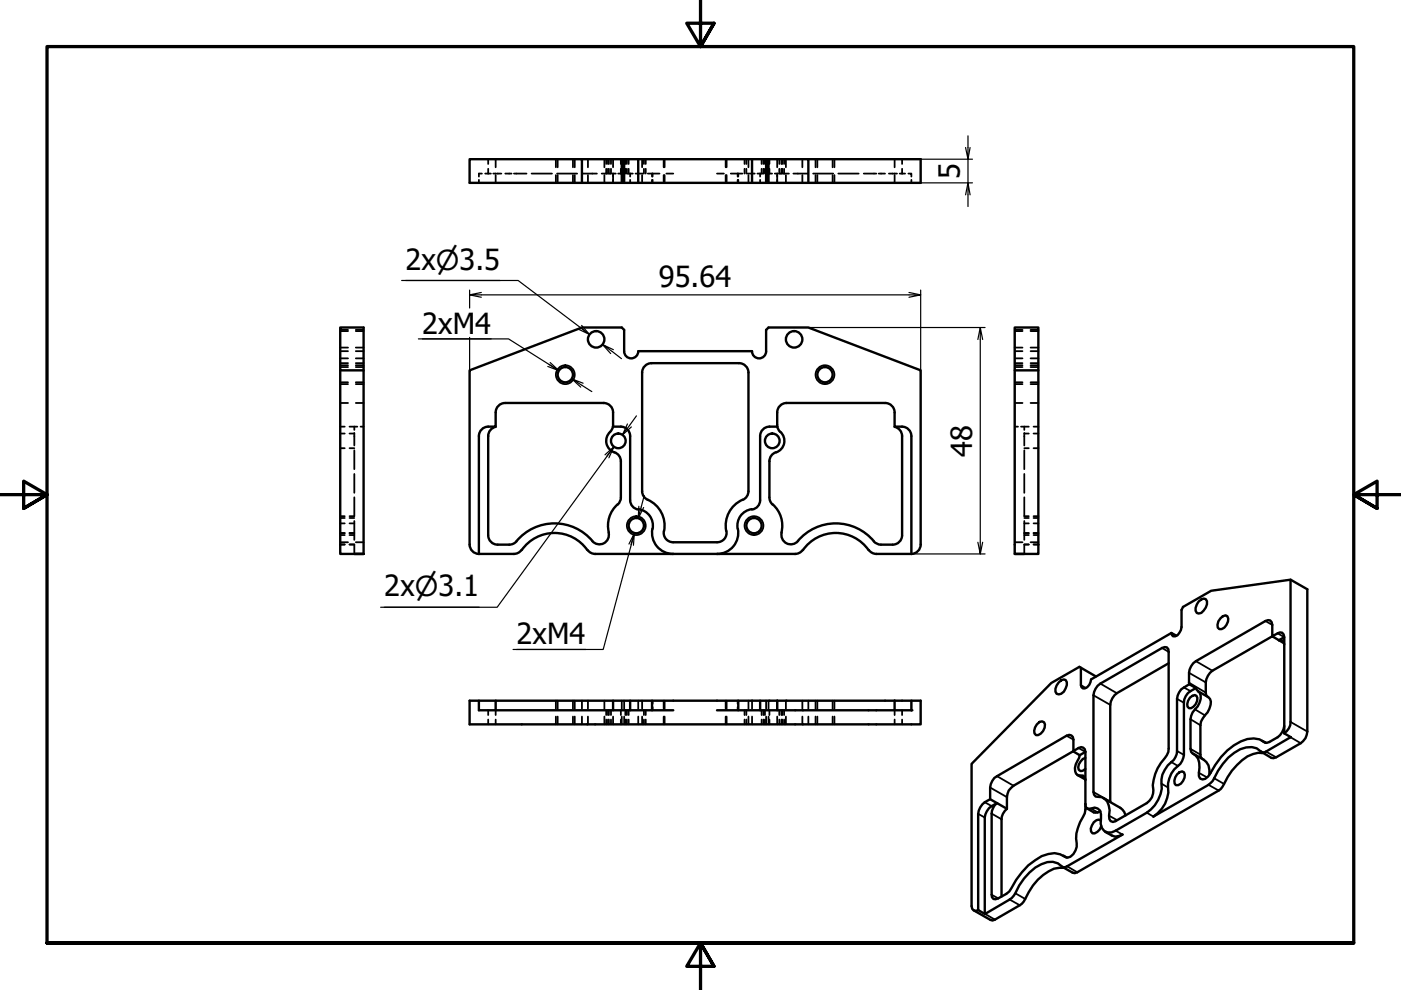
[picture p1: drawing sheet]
<svg xmlns="http://www.w3.org/2000/svg" width="297mm" height="210mm" viewBox="0 0 297 210" stroke-linecap="round" stroke-linejoin="round" font-family="sans-serif">
<defs><g id="words">
<g font-size="6.2">
<text x="203.5" y="37.9" transform="rotate(-90 203.5 37.9)">5</text>
<text x="86" y="57.2">2x⌀3.5</text>
<text x="139.7" y="60.8">95.64</text>
<text x="89.5" y="70.7">2xM4</text>
<text x="206.1" y="96.9" transform="rotate(-90 206.1 96.9)">48</text>
<text x="81.5" y="126.5">2x⌀3.1</text>
<text x="109.5" y="136.6">2xM4</text>
</g>
</g></defs>
<!-- layer: Visible (ISO) -->
<g fill="none" stroke="#000" stroke-width=".51">
<path d="M123.4 38.8v-5h-23.8v5h32.2M123.4 33.8h8.4M131.8 33.8h.5v5h-.5zM132.3 33.8h3v5h-3M135.3 38.8h27.1M135.3 33.8h27.1M159.4 33.8v5M162.4 38.8v-5h.5v5M162.4 38.8h.5M162.9 33.8h8.5v5M171.4 33.8h23.8v5h-32.3M72.1 78.5v38.9h5h-2"/>
<path d="M77.1 78.5h-5v-9.1h5v48M156.7 77h-18.6a2 2 0 0 0-2 2v25.1a1.97 1.97 0 0 0 1.2 1.9 6 6 0 0 1 3.5 6.6M156.7 77a2 2 0 0 1 2 2v25.2a2 2 0 0 1-1.2 1.8M215.1 69.4h5.1v48h-5.1zM215.1 78.5h5.1M101.5 92.5v24.9M105.1 90.5a2 2 0 0 0-1.6 2v20.9M107.1 85.4a2 2 0 0 0-2 2.1v3a2.95 2.95 0 0 0-3.3 .9l-.3 1.1M107.1 85.4h20.9a2 2 0 0 1 2 2v2.7M129.4 91.6a2.57 2.57 0 0 0 .9 4.3M129.9 90.5l-.6 1.1M130 90.5a2.99 2.99 0 0 1 3.3 .9l.3 1.1"/>
<path d="M130 90.1l-.1 .4M130.3 95.9a2 2 0 0 1 1.3 1.9M131.6 97.8v7.6M133.6 92.5v13.5M161.2 92.5v13.5M163.1 97.8v7.6M164.5 95.9a2 2 0 0 0-1.4 1.9M164.8 90.5a2.99 2.99 0 0 0-3.4 .9l-.2 1.1M164.8 90.1v.4M164.8 90.5l.6 1.1M165.5 91.6a2.57 2.57 0 0 1-.9 4.3M166.8 85.4h20.8"/>
<path d="M166.8 85.4a2 2 0 0 0-2 2v2.7M187.7 85.4a2 2 0 0 1 2 2.1v3a2.95 2.95 0 0 1 3.3 .9l.2 1.1M189.7 90.5a2 2 0 0 1 1.6 2v20.9M193.2 92.5v24.9M99.6 115.4a2 2 0 0 0 2 2M99.6 115.5v-37l23.8-9.1h8.4l.5 .5v4.6a1.49 1.49 0 0 0 1.5 1.5 1.49 1.49 0 0 0 1.5-1.5h24.1a1.49 1.49 0 0 0 1.5 1.5 1.49 1.49 0 0 0 1.5-1.5v-4.6l.5-.5h8.5l23.8 9.1v37M101.5 117.4h7.5M103.5 113.5a2 2 0 0 0 2 2M110.6 116.6l-.9 .7-.8 .1M110.6 116.6a8.5 8.5 0 0 1 13.9 0M124.6 116.6l.5 .5 1.1 .3M125.6 114.7a10.5 10.5 0 0 0-16.3 .3l-1 .4-2.8 .1"/>
<path d="M126.2 117.4h42.4M129 112.9a2 2 0 0 1-1 2.3 2 2 0 0 1-2.4-.5M131 106.9a6 6 0 0 0-1.9 6M131.6 105.5a2 2 0 0 1-.6 1.5M133.6 106a2 2 0 0 0 1.7 2M135.4 108a3.6 3.6 0 0 1 2.8 4.7 4.5 4.5 0 0 0 4.5 4.7M140.8 112.6a2 2 0 0 0 1.9 2.4h9.3M154 112.6a2 2 0 0 1-1.9 2.4M156.4 112.1a4.5 4.5 0 0 1-4.3 5.3M157.4 106a6 6 0 0 0-3.4 6.6M159.4 108a3.5 3.5 0 0 0-3 4.1M161.2 106a2 2 0 0 1-1.8 2"/>
<path d="M163.1 105.5a2 2 0 0 0 .7 1.5M163.8 106.9a6 6 0 0 1 1.9 6M165.7 112.9a2 2 0 0 0 1.1 2.3 2 2 0 0 0 2.4-.5M169.2 114.7a10.5 10.5 0 0 1 16.3 .3l.6 .4 .7 .1M170.2 116.6l-.9 .7-.7 .1M170.2 116.6a8.5 8.5 0 0 1 14 0M184.2 116.6l.5 .5 1.1 .3M185.8 117.4h7.4M186.8 115.5h2.4M191.3 113.5a2 2 0 0 1-2 2M193.2 117.4h.1M195.2 115.4a2 2 0 0 1-2 2"/>
<path d="M215.1 117.4h2.1M248.3 134.2l-17 9.9a1.92 1.92 0 0 1-1.7 1.9l-.3-.3-.1-.4v-3.7M248.3 134.2l.4 .7a1.58 1.58 0 0 0 1.7-1.3l.1-.7v-3.6l.3-.6 6-3.4 16.8-2.4v30.2a2.95 2.95 0 0 1-1.3 2.4M248.3 134.2l1.1 .6M254.1 127.5l1.1-.6 .5 .1a1.87 1.87 0 0 1-.5 2.4l-.5 .6-.6 .1-.4-.1a1.95 1.95 0 0 1 .4-2.5zM258.8 131.1l.5-.4 .5-.2 .4 .2a2 2 0 0 1-1.7 2.7 1.56 1.56 0 0 1 .3-2.3zM271.1 135.7l1.2-.6v20.4M271.1 135.7l-1.4-.8-12.7 7.3a4.7 4.7 0 0 0-1.3 5.2l.3 .3M271.1 135.7h.5l.4 .2 .3 .8M271.1 135.7l1.1 .7M272.3 135.1l-.1-.6-.4-.4h-.4l-1.7 .8-.1-3-.3-.4h-.4l-.6 .2-14.7 8.5a4.4 4.4 0 0 0-1.4 4.9M273.6 122.9l3.6 2v30.2a3 3 0 0 1-1.4 2.5l-5.2 3-.6 .2-.4-.1-2.1-1.3"/>
<path d="M99.6 148.6h95.6v5h-95.6zM101.5 148.6v2h41.2M105.1 148.6v2M130 148.6v2M133.6 148.6v2M138.2 148.6v2M156.5 148.6v2M161.2 148.6v2M164.8 148.6v2M189.7 148.6v2M193.2 148.6v2h-41.2M219.8 153.6l.6-.5 .5-.2 .5 .2a2 2 0 0 1-1.8 2.8 1.62 1.62 0 0 1 .2-2.3z"/>
<path d="M224.5 144.7l.5-.5 .6-.1 .3 .1a2.12 2.12 0 0 1-.9 2.9l-.5 .1-.5-.1a1.87 1.87 0 0 1 .5-2.4zM230.1 159.4l-.1-.6-.3-.3-.5-.1-1.7 .9 .1-2.5-.1-.6-.4-.3-.4-.1-.6 .2-14.7 8.6a3.1 3.1 0 0 0-1.5 2.4v2.5a3.7 3.7 0 0 0-2.5 3.1v20.3M230.1 159.4v12.3l-.1 .7a10 10 0 0 0-1.7 7.1 2.72 2.72 0 0 1-1.9 2.3l-.5-.1a4.6 4.6 0 0 0-5-.2 16.9 16.9 0 0 0-6.9 7.5 4.4 4.4 0 0 1-3.4 1.6l-.3-.4-.1-.5v-17.2a3 3 0 0 1 1.2-2.2M230.1 159.4l-1.2 .7M232.3 143.4l-3.4-2-6 3.4-16.9 17.2v30.1l.1 .6 .3 .3 .5 .1 .5-.2M232.7 145.4l13.7-8 .6-.2 .4 .1 .3 .3 .1 .6v20.5a4.6 4.6 0 0 1-1.7 3.1 8.4 8.4 0 0 0-1.6 5.7 3.1 3.1 0 0 1-1.4 2.8l-6.6 3.8-.5 .2-.5-.2-.3-.5-.1-.7a3.4 3.4 0 0 0-1.5-3.9l-1.3-.1-.3-.4-.2-.6v-20.5l.2-.7zM247.8 140.6l-11 6.4a3.5 3.5 0 0 0-1.4 2.5v20.5M252.2 145.1l-1.2 .7a3.1 3.1 0 0 0-1.4 2.4v11a3.1 3.1 0 0 1-1.3 2.4 5.5 5.5 0 0 0-2 5.6 7.5 7.5 0 0 1-3.2 5.1l-6.6 3.8a1.94 1.94 0 0 1-2 .3 1.94 1.94 0 0 1-1.1-1.7v-2.1a1.4 1.4 0 0 0-2.1-1.2h-.9l-.2-.4-.1-.5M252.2 145.1l1.4 .8M252.3 147.9l1-.5 .4 .1a1.9 1.9 0 0 1-1.6 2.6 1.54 1.54 0 0 1 .2-2.2zM253.1 159.9l2.1 1.2a2.99 2.99 0 0 1 1.2 3.1M253.6 145.9a3.4 3.4 0 0 0-2.6 3.1v11.1a4.2 4.2 0 0 1-2 3 6 6 0 0 0-1.3 5 6.9 6.9 0 0 1-3.2 5l11.7-6.7a5.5 5.5 0 0 0 2.1-3 10 10 0 0 1 5.9-4.9 3.4 3.4 0 0 1 3.4 1h.4l.4-.1 5.3-3.1-1.4-.8"/>
<path d="M253.6 145.9l.1 .4a1.92 1.92 0 0 1 .6 2.7l-.4 .8a3.9 3.9 0 0 0-1.5 2.7v6.3l.1 .6a3.4 3.4 0 0 1 1.8 3.3l-.1 1.9 .2 .5 .6 .2 .5-.2 .7-.5a20.5 20.5 0 0 1 5.4-6.6 6.2 6.2 0 0 1 5.4-1.2l1.5 .7a4.5 4.5 0 0 0 3.8-3.6M254.1 146.6l2.1 1.2a1.83 1.83 0 0 1 .2 2.5l-.4 .7a4.7 4.7 0 0 0-1.5 2.8v6.2l.1 .5 .2 .3M267.6 157.1l.8 .4M267.8 159.7a6.2 6.2 0 0 0-5.5 2.5 16.1 16.1 0 0 0-3.1 4.6l-.8 .8-30 17.3-.6 .2-.4-.1-2.2-1.2M209.9 169.5l1.5 .8M211.4 170.3a3.6 3.6 0 0 0-2.6 3v20.5l5.3-3.1a5.5 5.5 0 0 0 2-3 10.6 10.6 0 0 1 6-4.9 3.6 3.6 0 0 1 3.3 1.1l.9-.2 11.7-6.8-1.6 .5-2.1-1M211.4 170.3l2.1 1.2M213.5 171.5a3 3 0 0 0-1.2 2.2v16.4M228.4 164.3l1.7 1M228.9 160.1l-.1 .6a3.5 3.5 0 0 0-.6 3.4l.4 .3h1l.4 .4 .1 .6M228.9 160.1l-1.4-.8-12.6 7.3a2.81 2.81 0 0 0-1.4 2.4v2.5M230.1 160.7a2.21 2.21 0 0 0-1.4 2.5l.4 .3 .5-.1 .5-.4"/>
<path d="M230.5 171.4l1.4 .8 .4 .1 1-.2M233.4 174a1.32 1.32 0 0 0-1.9 1l-.2 .7v.6l.3 .4a1.93 1.93 0 0 0 1.9-1.5M234 169.3l3.6 2 .8 .9 .2 .7M249.6 164.2l.5-.5 .5-.2 .4 .2a2 2 0 0 1-1.7 2.8 1.73 1.73 0 0 1 .3-2.3zM207.4 192.9l1.4 .9M225.4 181.4l.8 .4M225.6 184a5.5 5.5 0 0 0-4.4 1.5 14.2 14.2 0 0 0-4.2 5.7l-.8 .7-5.8 3.3-4-2.2"/>
<circle cx="119.9" cy="79.4" r="1.62"/>
<circle cx="126.4" cy="71.9" r="1.75"/>
<circle cx="168.4" cy="71.9" r="1.75"/>
<circle cx="174.9" cy="79.4" r="1.62"/>
<circle cx="131.1" cy="93.5" r="1.56"/>
<circle cx="163.7" cy="93.5" r="1.56"/>
<circle cx="134.9" cy="111.4" r="1.62"/>
<circle cx="159.9" cy="111.4" r="1.62"/>
</g>
<!-- layer: Visible Narrow (ISO) -->
<g fill="none" stroke="#000" stroke-width=".38">
<path d="M246.4 137.4l1.4 .8M268.3 131.7l1.4 .8M270.9 134.3l1.4 .8M226.1 156l1.5 .8M228.7 158.6l1.4 .8M229.2 145.3l1.1 .6M231.8 147.4l3.6 2.1M233.3 144.9l3.5 2.1M249.6 159.2l1.4 .9M249.6 148.2l1.4 .8M251 145.8l1.4 .7M252.1 142.7l3.6 2"/>
<path d="M252.1 144.8l3.6 2M252.4 158.8l2.1 1.2M252.4 152.5l2.1 1.3M253.4 150.4l2.1 1.3M253.6 140.2l3.4 2M268 157.3l.2 .2M268.4 159.4l2.2 1.2M273.6 156.3l2.2 1.3M273.6 153.1l3.6 2M207.4 172.6l1.4 .7M208.8 170.1l1.4 .8M209.9 167l3.6 2"/>
<path d="M210.2 172.5l2.1 1.2M211.4 164.6l3.5 2M229.1 164.4l.9 .5M231.3 171.4l1.4 .8M231.8 167.9l3.6 2.1M235.1 172.9l1.8 1M236.5 176.1l1.5 .8M243.1 172.3l1.4 .8M246.3 166.2l1.3 .8M248.3 161.6l1.4 .8M254.2 163.9l1.7 .9M256.2 166.4l2.2 1.2"/>
<path d="M257.4 165l2.1 1.2M208.9 193.8l2 1.2M210.2 189.7l1.4 .8M214.1 190.7l2.1 1.2M215.3 189.4l2.1 1.2M225.9 181.7l.1 .1M226.3 183.7l2.1 1.2"/>
<circle cx="119.9" cy="79.4" r="2"/>
<circle cx="174.9" cy="79.4" r="2"/>
<circle cx="134.9" cy="111.4" r="2"/>
<circle cx="159.9" cy="111.4" r="2"/>
</g>
<!-- layer: Hidden (ISO) -->
<g fill="none" stroke="#000" stroke-width=".38">
<path d="M101.5 38.1v.7M102.2 36.8h-.7v.6M102.9 36.8h1.2M103.5 33.8v1M103.5 35.8v1M104.6 36.8h.6M105.1 33.8v1.7M105.1 37.1v1.7M105.4 36.8h.9M107.1 36.8h1.4M109 36.8h2.6M112.7 36.8h4.3"/>
<path d="M117.9 33.8v1.7M117.9 37.1v1.7M118.1 36.8h4.3M118.2 33.8v1.7M118.2 37.1v1.7M121.5 33.8v1.7M121.5 37.1v1.7M121.9 33.8v1.7M121.9 37.1v1.7M123.4 36.8h3.2M124.7 33.8v1.7M124.7 37.1v1.7"/>
<path d="M127.6 36.8h1.2M128.1 33.8v1.7M128.1 37.1v1.7M128.5 33.8v1M128.5 35.8v1M128.9 33.8v1M128.9 35.8v1M129.1 33.8v1M129.1 35.8v1h.4v-1M129.5 33.8v1M129.8 36.8h.8M130 33.8v1.7"/>
<path d="M130 36.8v2M131.1 36.8h1.2M131.6 33.8v1M131.6 35.8v1M132.6 33.8v1M132.6 35.8v1M132.9 33.8v1M132.9 35.8v1M133 36.8h1.2M133.3 33.8v1M133.3 35.8v1M133.6 36.8v.6"/>
<path d="M133.6 38.1v.7M134.7 36.8h1.6M136.1 33.8v1.7M136.1 37.1v1.7M136.5 33.8v1M136.5 35.8v1M136.9 33.8v1M136.9 35.8v1M137.4 36.8h2.4M138.2 36.8v.6M138.2 38.1v.7M138.4 36.8v.6"/>
<path d="M138.4 38.1v.7M140.7 33.8v1.7M140.7 37.1v1.7M140.9 33.8v1.7M140.9 37.1v1.7M141.3 36.8h1.4M152 36.8h1.5M153.9 33.8v1.7M153.9 37.1v1.7M154.1 33.8v1.7M154.1 37.1v1.7M154.9 36.8h2.5"/>
<path d="M156.4 36.8v.6M156.4 38.1v.7M156.5 36.8v.6M156.5 38.1v.7M157.9 33.8v1M157.9 35.8v1M158.2 33.8v1M158.2 35.8v1M158.4 36.8h1.6M158.7 33.8v1.7M158.7 37.1v1.7M160.6 36.8h1.2"/>
<path d="M161.2 36.8v.6M161.2 38.1v.7M161.5 33.8v1M161.5 35.8v1M161.9 33.8v1M161.9 35.8v1M162.2 33.8v1M162.2 35.8v1M162.5 36.8h1.2M163.1 33.8v1M163.1 35.8v1M164.3 36.8h.7"/>
<path d="M164.8 33.8v1.7M164.8 36.8v2M165.2 35.8v1h.5v-1M165.2 33.8v1M165.7 33.8v1M165.9 33.8v1M165.9 35.8v1M166 36.8h1.3M166.2 33.8v1M166.2 35.8v1M166.6 33.8v1.7M166.6 37.1v1.7"/>
<path d="M168.2 36.8h3.1M170.1 33.8v1.7M170.1 37.1v1.7M172.4 36.8h4.3M172.9 33.8v1.7M172.9 37.1v1.7M173.3 33.8v1.7M173.3 37.1v1.7M176.5 33.8v1.7M176.5 37.1v1.7M176.9 33.8v1.7M176.9 37.1v1.7"/>
<path d="M177.7 36.8h4.4M183.1 36.8h2.7M186.3 36.8h1.3M188.5 36.8h.9M189.5 36.8h.7M189.7 33.8v1.7M189.7 37.1v1.7M190.8 36.8h1.1M191.3 33.8v1M191.3 35.8v1M192.6 36.8h.6v.6M193.2 38.1v.7"/>
<path d="M72.1 69.9h1.7M72.1 77h1.7M72.1 74.5h1.7M72.1 73.7h1.7M72.1 70.2h1.7M72.1 77.8h1.7M72.1 76h1.7M72.1 77.4h1.7M75.4 69.9h1.7M75.4 77h1.7M75.4 74.5h1.7M75.4 73.7h1.7"/>
<path d="M75.4 70.2h1.7M75.4 77.8h1.7M75.4 76h1.7M75.4 77.4h1.7M215.1 69.9h1.7M215.1 77h1.7M215.1 74.5h1.7M215.1 73.7h1.7M215.1 70.2h1.7M215.1 77.8h1.7M215.1 76h1.7M215.1 77.4h1.7"/>
<path d="M218.5 69.9h1.7M218.5 77h1.7M218.5 74.5h1.7M218.5 73.7h1.7M218.5 70.2h1.7M218.5 77.8h1.7M218.5 76h1.7M218.5 77.4h1.7M72.1 90.5h1M72.1 85.4h1.7M72.1 95h1M72.1 91.9h1"/>
<path d="M72.1 81.1h1.7M72.1 81.4h1.7M74.1 90.5h1.7M74.1 95h1M74.1 91.9h1M75.1 90.5v.7M75.1 91.8v2.7M75.1 95.5v4M75.4 85.4h1.7M75.4 81.1h1.7M75.4 81.4h1.7M76.5 90.5h.6"/>
<path d="M215.1 90.5h.7M215.1 85.4h1.7M215.1 81.1h1.7M215.1 81.4h1.7M216.5 90.5h1.6M217.2 95h.9M217.2 91.9h.9M217.2 90.5v.7M217.2 91.8v2.7M217.2 95.5v4M218.5 85.4h1.7M218.5 81.1h1.7"/>
<path d="M218.5 81.4h1.7M219.1 90.5h1.1M219.1 95h1.1M219.1 91.9h1.1M72.1 115.5h1M72.1 115h1.7M72.1 115.4h1M72.1 113.1h1M72.1 109.8h1M72.1 111h1M72.1 113h1M72.1 113.4h1"/>
<path d="M72.1 109.4h1M74.1 115.5h1v1.9M74.1 115.4h1M74.1 113.1h1M74.1 109.8h1M74.1 111h1M74.1 113h1M74.1 113.4h1M75.1 100.5v4M75.1 105.4v4h-1M75.1 110.5v4M75.4 115h1.7"/>
<path d="M215.1 115h1.7M217.2 115.4h.9M217.2 113.1h.9M217.2 109.8h.9M217.2 111h.9M217.2 113h.9M217.2 113.4h.9M217.2 105.4v4h.9M217.2 100.5v4M217.2 110.5v4M218.1 115.5h-.9v1.9M218.5 115h1.7"/>
<path d="M219.1 115.5h1.1M219.1 115.4h1.1M219.1 113.1h1.1M219.1 109.8h1.1M219.1 111h1.1M219.1 113h1.1M219.1 113.4h1.1M219.1 109.4h1.1M103.5 150.6v1M103.5 152.6v1M105.1 150.6v1M105.1 152.6v1"/>
<path d="M117.9 148.6v1.7M117.9 151.9v1.7M118.2 148.6v1.7M118.2 151.9v1.7M121.5 148.6v1.7M121.5 151.9v1.7M121.9 148.6v1.7M121.9 151.9v1.7M123.4 148.6v1.7M123.4 151.9v1.7M124.7 148.6v1.7M124.7 151.9v1.7"/>
<path d="M128.1 148.6v1.7M128.1 151.9v1.7M128.5 150.6v1M128.5 152.6v1M128.9 150.6v1M128.9 152.6v1M129.1 150.6v1M129.1 152.6v1M129.5 150.6v1M129.5 152.6v1M130 148.6v1.7M130 151.9v1.7"/>
<path d="M131.6 150.6v1M131.6 152.6v1M131.8 148.6v1.7M131.8 151.9v1.7M132.3 148.6v1.7M132.3 151.9v1.7M132.6 150.6v1M132.6 152.6v1M132.9 150.6v1M132.9 152.6v1M133.3 150.6v1M133.3 152.6v1"/>
<path d="M135.3 148.6v1.7M135.3 151.9v1.7M136.1 148.6v1.7M136.1 151.9v1.7M136.5 150.6v1M136.5 152.6v1M136.9 150.6v1M136.9 152.6v1M138.4 148.6v.7M138.4 149.9v.7M140.7 148.6v1.7M140.7 151.9v1.7"/>
<path d="M140.9 148.6v1.7M140.9 151.9v1.7M153.9 148.6v1.7M153.9 151.9v1.7M154.1 148.6v1.7M154.1 151.9v1.7M156.4 148.6v.7M156.4 149.9v.7M157.9 150.6v1M157.9 152.6v1M158.2 150.6v1M158.2 152.6v1"/>
<path d="M158.7 148.6v1.7M158.7 151.9v1.7M159.4 148.6v1.7M159.4 151.9v1.7M161.5 150.6v1M161.5 152.6v1M161.9 150.6v1M161.9 152.6v1M162.2 150.6v1M162.2 152.6v1M162.4 148.6v1.7M162.4 151.9v1.7"/>
<path d="M162.9 148.6v1.7M162.9 151.9v1.7M163.1 150.6v1M163.1 152.6v1M164.8 148.6v1.7M164.8 151.9v1.7M165.2 150.6v1M165.2 152.6v1M165.7 150.6v1M165.7 152.6v1M165.9 150.6v1M165.9 152.6v1"/>
<path d="M166.2 150.6v1M166.2 152.6v1M166.6 148.6v1.7M166.6 151.9v1.7M170.1 148.6v1.7M170.1 151.9v1.7M171.4 148.6v1.7M171.4 151.9v1.7M172.9 148.6v1.7M172.9 151.9v1.7M173.3 148.6v1.7M173.3 151.9v1.7"/>
<path d="M176.5 148.6v1.7M176.5 151.9v1.7M176.9 148.6v1.7M176.9 151.9v1.7M189.7 150.6v1M189.7 152.6v1M191.3 150.6v1M191.3 152.6v1"/>
</g>
<!-- layer: Visible (ISO) -->
<circle cx="193.2" cy="150.6" r=".25" fill="#000"/>
<!-- layer: Border (ISO) -->
<path d="M148.5 -.1v10l-2.9-5h5.8l-2.9 5 2.9-5M0 104.9h10l-5-2.9v5.8l5-2.9-5 2.9M297 104.9h-10l5-2.9v5.8l-5-2.9 5 2.9M10 199.9v-190h277v190h-277h277M151.4 204.9l-2.9-5 2.9 5h-5.8l2.9-5v10" fill="none" stroke="#000" stroke-width=".7"/>
<!-- layer: Dimension (ISO) -->
<g fill="none" stroke="#000" stroke-width=".25">
<path d="M195.2 38.8h11M195.2 33.8h11M205.2 28.8v5l-.5-2.5M205.7 31.3l-.5 2.5v5l-.5 2.5M85.2 59.5h24.7l15.1 11.4-1.7-1.9M86 59.5h20M205.7 41.3l-.5-2.5v5M88.7 71.9h19.1l10.7 6.7-1.9-1.7M89.5 71.9h14.6M99.6 62.5l2.4 .5M99.6 61.5v3.8M99.6 71.5v7"/>
<path d="M102 62l-2.4 .5h95.6l-2.5 .5M116.4 77.3l2.1 1.3-2.4-.9M123 69.4l2 1.5-2.3-1.1M127.8 73.1l1.7 1.9M130 74.1l-2.2-1 4 2.9M171.4 69.4h37.5M192.7 62l2.5 .5M195.2 61.5v17M207.8 69.4l-.5 2.6M208.3 72l-.5-2.6v48l-.5-2.4M121.3 80.4l1.8 1.7M123.6 81.3l-2.3-.9 4.2 2.6"/>
<path d="M128.3 96.4l1.9-1.7-24.8 34h-24.7M128.7 96.7l1.5-2-1.1 2.4M133.9 90.5l-1.9 1.7M134.9 88.2l-2.9 4 1-2.3M133.3 115.4l1.2-2.3-6.6 24.6h-19.1M133.8 115.5l.7-2.4-.2 2.5M136.5 107.6l-1.2 2.3M136.6 105.1l-1.3 4.8 .1-2.5M193.2 117.4h15.7M208.3 115l-.5 2.4M81.5 128.7h20.1M109.5 137.7h14.6"/>
</g>
<use href="#words"/>
</svg>
